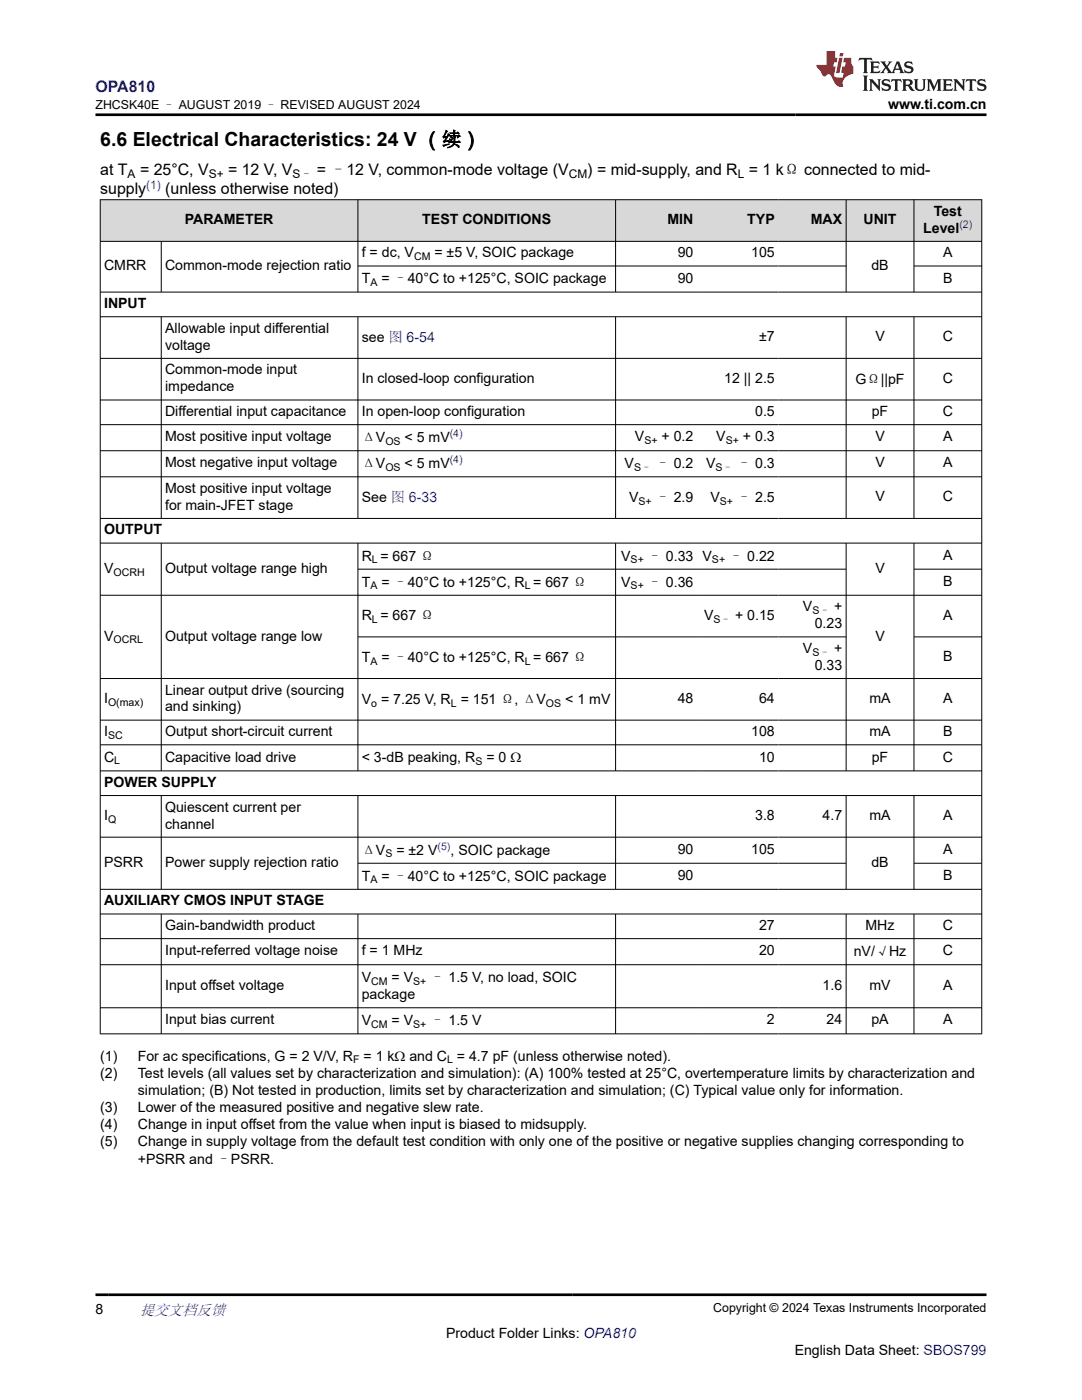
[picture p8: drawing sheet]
<svg xmlns="http://www.w3.org/2000/svg" width="216mm" height="279mm" viewBox="0 0 216 279" stroke-linecap="round" stroke-linejoin="round" font-family="sans-serif">
<defs><g id="words">
<text font-size="3.9" x="20" y="29.1">6.6 Electrical Characteristics: 24 V （续）</text>
<text font-size="3.2" fill="#00f" x="19" y="18.3">OPA810</text>
<g font-size="3.2">
<text x="20" y="34.9">at T</text>
<text x="27.9" y="34.9">= 25°C, V</text>
<text x="45.5" y="34.9">= 12 V, V</text>
<text x="63.2" y="34.9">= –12 V, common-mode voltage (V</text>
<text x="117.2" y="34.9">) = mid-supply, and R = 1 kΩ connected to mid-</text>
<text x="20" y="38.7">supply</text>
<text x="33" y="38.7">(unless otherwise noted)</text>
</g>
<text font-size="3" fill="#00f" x="27.9" y="262.4">提交文档反馈</text>
<g font-size="2.8">
<text x="177.2" y="21.7">www.ti.com.cn</text>
<text x="36.9" y="44.7">PARAMETER</text>
<text x="84.3" y="44.7">TEST CONDITIONS</text>
<text x="133.2" y="44.7">MIN</text>
<text x="149.1" y="44.7">TYP</text>
<text x="161.8" y="44.7">MAX</text>
<text x="172.3" y="44.7">UNIT</text>
<text x="184.2" y="46.4">Level</text>
<text x="186.3" y="43">Test</text>
<text x="20.8" y="54">CMRR</text>
<text x="32.9" y="54">Common-mode rejection ratio</text>
<text x="72.2" y="51.4">f = dc, V</text>
<text x="86.7" y="51.4">= ±5 V, SOIC package</text>
<text x="135.2" y="51.4">90</text>
<text x="149.9" y="51.4">105</text>
<text x="173.9" y="54">dB</text>
<text x="188.2" y="51.4">A</text>
<text x="72.2" y="56.6">T</text>
<text x="76.1" y="56.6">= –40°C to +125°C, SOIC package</text>
<text x="135.2" y="56.4">90</text>
<text x="188.2" y="56.4">B</text>
<text x="20.8" y="61.5">INPUT</text>
<text x="32.9" y="66.4">Allowable input differential</text>
<text x="32.9" y="69.8">voltage</text>
<text x="72.2" y="68.2">see 图 6-54</text>
<text x="151.5" y="68.1">±7</text>
<text x="174.7" y="68.1">V</text>
<text x="188.1" y="68.1">C</text>
<text x="32.9" y="74.7">Common-mode input</text>
<text x="72.2" y="76.4">In closed-loop configuration</text>
<text x="144.5" y="76.4">12 || 2.5</text>
<text x="170.7" y="76.5">GΩ||pF</text>
<text x="188.1" y="76.4">C</text>
<text x="32.9" y="78.1">impedance</text>
<text x="32.9" y="83">Differential input capacitance</text>
<text x="72.2" y="83">In open-loop configuration</text>
<text x="150.7" y="83">0.5</text>
<text x="174" y="83">pF</text>
<text x="188.1" y="83">C</text>
<text x="32.9" y="88.1">Most positive input voltage</text>
<text x="72.2" y="88.2">ΔV</text>
<text x="80.7" y="88.2">&lt; 5 mV</text>
<text x="126.7" y="88.1">V</text>
<text x="132" y="88.1">+ 0.2</text>
<text x="142.9" y="88.1">V</text>
<text x="148.2" y="88.1">+ 0.3</text>
<text x="174.7" y="88.1">V</text>
<text x="188.2" y="88.1">A</text>
<text x="32.9" y="93.3">Most negative input voltage</text>
<text x="72.2" y="93.4">ΔV</text>
<text x="80.7" y="93.4">&lt; 5 mV</text>
<text x="124.6" y="93.4">V</text>
<text x="130.8" y="93.4">– 0.2</text>
<text x="140.9" y="93.4">V</text>
<text x="147.1" y="93.4">– 0.3</text>
<text x="174.7" y="93.3">V</text>
<text x="188.2" y="93.3">A</text>
<text x="32.9" y="98.3">Most positive input voltage</text>
<text x="32.9" y="101.7">for main-JFET stage</text>
<text x="72.2" y="100.2">See 图 6-33</text>
<text x="125.5" y="100.2">V</text>
<text x="130.8" y="100.2">– 2.9</text>
<text x="141.8" y="100.2">V</text>
<text x="147.1" y="100.2">– 2.5</text>
<text x="174.7" y="100">V</text>
<text x="188.1" y="100">C</text>
<text x="20.8" y="106.7">OUTPUT</text>
<text x="72.2" y="111.9">R = 667 Ω</text>
<text x="124" y="111.9">V</text>
<text x="129.3" y="111.9">– 0.33 V</text>
<text x="145.5" y="111.9">– 0.22</text>
<text x="188.2" y="111.7">A</text>
<text x="20.8" y="114.3">V</text>
<text x="32.9" y="114.3">Output voltage range high</text>
<text x="72.2" y="117.1">T</text>
<text x="76.1" y="117.1">= –40°C to +125°C, R = 667 Ω</text>
<text x="124" y="117.1">V</text>
<text x="129.3" y="117.1">– 0.36</text>
<text x="174.7" y="114.3">V</text>
<text x="188.2" y="116.9">B</text>
<text x="72.2" y="123.8">R = 667 Ω</text>
<text x="140.5" y="123.7">V</text>
<text x="146.7" y="123.7">+ 0.15</text>
<text x="160.2" y="122">V</text>
<text x="162.6" y="125.4">0.23</text>
<text x="166.4" y="122">+</text>
<text x="188.2" y="123.7">A</text>
<text x="20.8" y="127.8">V</text>
<text x="32.9" y="127.8">Output voltage range low</text>
<text x="160.2" y="130.3">V</text>
<text x="166.4" y="130.3">+</text>
<text x="174.7" y="127.8">V</text>
<text x="188.2" y="132">B</text>
<text x="72.2" y="132.1">T</text>
<text x="76.1" y="132.1">= –40°C to +125°C, R = 667 Ω</text>
<text x="162.6" y="133.7">0.33</text>
<text x="20.8" y="140.3">I</text>
<text x="32.9" y="138.6">Linear output drive (sourcing</text>
<text x="32.9" y="142">and sinking)</text>
<text x="72.2" y="140.4">V = 7.25 V, R = 151 Ω, ΔV</text>
<text x="112.8" y="140.4">&lt; 1 mV</text>
<text x="135.2" y="140.3">48</text>
<text x="151.5" y="140.3">64</text>
<text x="173.5" y="140.3">mA</text>
<text x="188.2" y="140.3">A</text>
<text x="20.8" y="146.9">I</text>
<text x="32.9" y="146.9">Output short-circuit current</text>
<text x="149.9" y="146.9">108</text>
<text x="173.5" y="146.9">mA</text>
<text x="188.2" y="146.9">B</text>
<text x="20.8" y="152">C</text>
<text x="32.9" y="152">Capacitive load drive</text>
<text x="72.2" y="152.1">&lt; 3-dB peaking, R</text>
<text x="97.1" y="152.1">= 0 Ω</text>
<text x="151.5" y="152">10</text>
<text x="174" y="152">pF</text>
<text x="188.1" y="152">C</text>
<text x="20.8" y="157">POWER SUPPLY</text>
<text x="32.9" y="162">Quiescent current per</text>
<text x="20.8" y="163.7">I</text>
<text x="32.9" y="165.3">channel</text>
<text x="150.7" y="163.7">3.8</text>
<text x="164.1" y="163.7">4.7</text>
<text x="173.5" y="163.7">mA</text>
<text x="188.2" y="163.7">A</text>
<text x="20.8" y="173">PSRR</text>
<text x="32.9" y="173">Power supply rejection ratio</text>
<text x="72.2" y="170.5">ΔV</text>
<text x="79.1" y="170.5">= ±2 V</text>
<text x="89.9" y="170.5">, SOIC package</text>
<text x="135.2" y="170.4">90</text>
<text x="149.9" y="170.4">105</text>
<text x="173.9" y="173">dB</text>
<text x="188.2" y="170.4">A</text>
<text x="72.2" y="175.8">T</text>
<text x="76.1" y="175.8">= –40°C to +125°C, SOIC package</text>
<text x="135.2" y="175.6">90</text>
<text x="188.2" y="175.6">B</text>
<text x="20.8" y="180.7">AUXILIARY CMOS INPUT STAGE</text>
<text x="32.9" y="185.6">Gain-bandwidth product</text>
<text x="151.5" y="185.6">27</text>
<text x="172.7" y="185.6">MHz</text>
<text x="188.1" y="185.6">C</text>
<text x="32.9" y="190.7">Input-referred voltage noise</text>
<text x="72.2" y="190.7">f = 1 MHz</text>
<text x="151.5" y="190.7">20</text>
<text x="170.4" y="190.8">nV/√Hz</text>
<text x="188.1" y="190.7">C</text>
<text x="32.9" y="197.6">Input offset voltage</text>
<text x="72.2" y="196">V</text>
<text x="78.1" y="196">= V</text>
<text x="85.9" y="196">– 1.5 V, no load, SOIC</text>
<text x="164.1" y="197.6">1.6</text>
<text x="173.5" y="197.6">mV</text>
<text x="188.2" y="197.6">A</text>
<text x="72.2" y="199.4">package</text>
<text x="32.9" y="204.5">Input bias current</text>
<text x="72.2" y="204.6">V</text>
<text x="78.1" y="204.6">= V</text>
<text x="85.9" y="204.6">– 1.5 V</text>
<text x="153" y="204.5">2</text>
<text x="164.9" y="204.5">24</text>
<text x="173.9" y="204.5">pA</text>
<text x="188.2" y="204.5">A</text>
<text x="20" y="211.7">(1)</text>
<text x="20" y="215.1">(2)</text>
<text x="27.5" y="211.7">For ac specifications, G = 2 V/V, R</text>
<text x="27.5" y="215.1">Test levels (all values set by characterization and simulation): (A) 100% tested at 25°C, overtemperature limits by characterization and</text>
<text x="72.5" y="211.7">= 1 kΩ and C = 4.7 pF (unless otherwise noted).</text>
<text x="20" y="221.8">(3)</text>
<text x="27.5" y="218.5">simulation; (B) Not tested in production, limits set by characterization and simulation; (C) Typical value only for information.</text>
<text x="27.5" y="221.8">Lower of the measured positive and negative slew rate.</text>
<text x="20" y="225.2">(4)</text>
<text x="27.5" y="225.2">Change in input offset from the value when input is biased to midsupply.</text>
<text x="20" y="228.6">(5)</text>
<text x="27.5" y="228.6">Change in supply voltage from the default test condition with only one of the positive or negative supplies changing corresponding to</text>
<text x="27.5" y="232.3">+PSRR and –PSRR.</text>
<text x="19" y="262.1">8</text>
<text x="89" y="266.9">Product Folder Links: OPA810</text>
<text x="158.6" y="270.3">English Data Sheet: SBOS799</text>
</g>
<g font-size="2.5">
<text x="19" y="21.8">ZHCSK40E – AUGUST 2019 – REVISED AUGUST 2024</text>
<text x="142.3" y="261.8">Copyright © 2024 Texas Instruments Incorporated</text>
</g>
<g font-size="2.4">
<text x="25.5" y="35.5">A</text>
<text x="41.7" y="35.5">S+</text>
<text x="58.4" y="35.5">S–</text>
<text x="113.5" y="35.5">CM</text>
<text x="147.2" y="35.5">L</text>
</g>
<text font-size="2.4" fill="#00f" x="29.2" y="37.7">(1)</text>
<g font-size="2.1" fill="#00f">
<text x="191.5" y="45.5">(2)</text>
<text x="89.7" y="87.3">(4)</text>
<text x="89.7" y="92.5">(4)</text>
<text x="87.3" y="169.6">(5)</text>
</g>
<g font-size="2.1">
<text x="82.6" y="51.9">CM</text>
<text x="73.9" y="57.1">A</text>
<text x="76.9" y="88.8">OS</text>
<text x="128.6" y="88.6">S+</text>
<text x="144.8" y="88.6">S+</text>
<text x="76.9" y="94">OS</text>
<text x="126.5" y="94">S–</text>
<text x="142.8" y="94">S–</text>
<text x="127.4" y="100.7">S+</text>
<text x="143.6" y="100.7">S+</text>
<text x="74.2" y="112.4">L</text>
<text x="125.8" y="112.4">S+</text>
<text x="142.1" y="112.4">S+</text>
<text x="22.6" y="114.9">OCRH</text>
<text x="73.9" y="117.6">A</text>
<text x="104.7" y="117.6">L</text>
<text x="125.8" y="117.6">S+</text>
<text x="74.2" y="124.4">L</text>
<text x="142.4" y="124.2">S–</text>
<text x="162.1" y="122.6">S–</text>
<text x="22.6" y="128.4">OCRL</text>
<text x="162.1" y="130.9">S–</text>
<text x="73.9" y="132.7">A</text>
<text x="104.7" y="132.7">L</text>
<text x="21.6" y="140.9">O(max)</text>
<text x="74.1" y="141">o</text>
<text x="90" y="141">L</text>
<text x="108.9" y="141">OS</text>
<text x="21.6" y="147.5">SC</text>
<text x="22.8" y="152.5">L</text>
<text x="94.9" y="152.7">S</text>
<text x="21.6" y="164.2">Q</text>
<text x="76.9" y="171.1">S</text>
<text x="73.9" y="176.3">A</text>
<text x="74.1" y="196.6">CM</text>
<text x="82.5" y="196.6">S+</text>
<text x="74.1" y="205.2">CM</text>
<text x="82.5" y="205.2">S+</text>
<text x="70.5" y="212.2">F</text>
<text x="89.2" y="212.2">L</text>
</g>
</g></defs>
<g fill="#d8d8d8">
<path d="M20 39.9h175.9v8.3h-175.9z" fill-rule="evenodd"/>
<path d="M20.1 39.9h51.3v8.2h-51.3z" fill-rule="evenodd"/>
<path d="M71.5 39.9h51.3v8.2h-51.3z" fill-rule="evenodd"/>
<path d="M122.9 39.9h16.2v8.2h-16.2z" fill-rule="evenodd"/>
<path d="M139.1 39.9h16.2v8.2h-16.2z" fill-rule="evenodd"/>
<path d="M155.3 39.9h13.5v8.2h-13.5z" fill-rule="evenodd"/>
<path d="M168.9 39.9h13.4v8.2h-13.4z" fill-rule="evenodd"/>
<path d="M182.4 39.9h13.4v8.2h-13.4z" fill-rule="evenodd"/>
</g>
<g fill="none" stroke="#000" stroke-width=".2">
<path d="M19.9 39.9h176.1M20 39.8v166.6M71.4 39.8v18.6M122.8 39.8v18.6M168.8 39.8v18.6M182.4 39.8v18.6M195.9 39.8v166.6M19.9 48.2h176.1M19.9 58.3h176.1M32.2 48.2v10.2M71.4 53.1h97.5M182.4 53.1h13.6"/>
<path d="M19.9 63.2h176.1M19.9 71.5h176.1M19.9 79.8h176.1M32.2 63.2v40.3M71.4 63.2v40.3M122.8 63.2v40.3M168.8 63.2v40.3M182.4 63.2v40.3M19.9 84.7h176.1M19.9 90h176.1M19.9 95.2h176.1M19.9 103.5h176.1"/>
<path d="M19.9 108.4h176.1M19.9 118.8h176.1M32.2 108.4v45.5M71.4 108.4v45.5M71.4 113.6h97.5M122.8 108.4v45.5M168.8 108.4v45.5M182.4 108.4v45.5M182.4 113.6h13.6M71.4 127.1h97.5M182.4 127.1h13.6M196 135.4h-176.1"/>
<path d="M19.9 143.7h176.1M19.9 148.6h176.1M19.9 153.8h176.1M19.9 158.8h176.1M32.2 158.8v18.7M71.4 158.8v18.7M122.8 158.8v18.7M168.8 158.8v18.7M182.4 158.8v18.7M19.9 167.1h176.1M19.9 177.5h176.1M71.4 172.3h97.5"/>
<path d="M182.4 172.3h13.6M19.9 182.4h176.1M19.9 187.3h176.1M19.9 192.5h176.1M32.2 182.4v24M71.4 182.4v24M122.8 182.4v24M168.8 182.4v24M182.4 182.4v24M19.9 201.1h176.1M19.9 206.3h176.1"/>
</g>
<path d="M171.5 11.6l-.2 .5 .5-.2h.6v.1v2.2l-.2 .4h1l-.2-.4v-2.2v-.1h.5l.6 .2-.2-.5zM173.6 12.3l.2 .4v1.5l-.2 .4h1.9l.1-.6a1.08 1.08 0 0 1-1.3 .2v-.7h.6l.4 .2v-.7l-.4 .2h-.6v-.5l.2-.2a1 1 0 0 1 1 .3l-.1-.5zM175.7 12.3l.9 1.1-1 1.2h.9l-.2-.2 .5-.8 .4 .8-.2 .2h1.6l-.2-.2 .2-.5h.9l.1 .5-.1 .2h.9l-.2-.3-.8-2h-.5l-.9 2.2-.9-1.1 .9-1.1h-.8l.2 .2-.4 .6-.4-.6 .2-.2zM179 12.7l.4 1h-.7zM180.7 12.4a.65 .65 0 0 0-.2 .7 .65 .65 0 0 0 .6 .5l.6 .1 .1 .3a.79 .79 0 0 1-.7 .4 .79 .79 0 0 1-.7-.5l.1 .7 .2-.1a.93 .93 0 0 0 1.1 .1 .93 .93 0 0 0 .4-1 1.46 1.46 0 0 0-1.2-.6l-.1-.3a1.09 1.09 0 0 1 1.2 .2l-.2-.6-.1 .1-.5-.2zM172.2 15.1l.2 .4v2.2l-.2 .4h1l-.2-.4v-2.2l.2-.4zM173.4 15.8l.2 .4v1.5l-.2 .4h.8l-.3-.4 .1-1.3 1.6 1.8v-2l.2-.4h-.7l.1 .2 .1 1.1-1.2-1.3zM176.2 15.9a.65 .65 0 0 0-.2 .8 .65 .65 0 0 0 .6 .4l.6 .2 .1 .2a.79 .79 0 0 1-.7 .4 .79 .79 0 0 1-.7-.5l.1 .7 .2-.1a.93 .93 0 0 0 1.1 .1 .93 .93 0 0 0 .4-.9 1.46 1.46 0 0 0-1.2-.6l-.1-.4a1.09 1.09 0 0 1 1.2 .2l-.1-.6-.2 .1-.5-.1zM177.9 15.8l-.1 .6a.63 .63 0 0 1 .8-.3v1.6l-.3 .4h1l-.2-.4v-1.6a.66 .66 0 0 1 .8 .3l-.1-.6zM180 15.8l.2 .4v1.5l-.2 .4h1l-.2-.2-.1-.7h.5l.1 .2a.79 .79 0 0 0 1.2 .6l-1-.9a.61 .61 0 0 0 .6-.6 .61 .61 0 0 0-.5-.7zM180.8 16.1h.1a.47 .47 0 0 1 .5 .1 .47 .47 0 0 1 .1 .5l-.1 .1-.7 .1zM182.3 15.8l.2 .2a2.27 2.27 0 0 0 .4 2 1.04 1.04 0 0 0 1.7-.7v-1.3l.2-.2h-.8l.2 .4v1.1a.6 .6 0 0 1-.6 .6 .6 .6 0 0 1-.6-.6v-1.1l.3-.4zM184.9 15.8l.2 .4v1.5l-.2 .4h.8l-.3-.4v-1.4l.9 1.9 .9-1.9v1.4l-.3 .4h1l-.2-.4v-1.5l.2-.4h-.8l-.7 1.5-.6-1.5zM188.1 15.8l.2 .4v1.5l-.2 .4h1.9l.1-.6a1.09 1.09 0 0 1-1.3 .2v-.7h.6l.4 .2v-.6l-.4 .2h-.6v-.6l.2-.1a1.01 1.01 0 0 1 1 .3l-.1-.6zM190.2 15.8l.3 .4v1.5l-.3 .4h.8l-.2-.4v-1.3l1.6 1.8v-2l.2-.4h-.7l.2 .2v1.1l-1.2-1.3zM192.8 15.8l-.1 .6a.63 .63 0 0 1 .8-.3v1.6l-.3 .4h1l-.2-.4v-1.6a.66 .66 0 0 1 .8 .3l-.1-.6zM195.2 15.9a.65 .65 0 0 0-.2 .8 .65 .65 0 0 0 .6 .4l.6 .2 .2 .2a.79 .79 0 0 1-.7 .4 .79 .79 0 0 1-.7-.5l.1 .7 .2-.1a.93 .93 0 0 0 1 .1 .93 .93 0 0 0 .5-.9 1.46 1.46 0 0 0-1.3-.6v-.4a1.09 1.09 0 0 1 1.2 .2l-.2-.6-.2 .1-.5-.1z" fill="#231f20"/>
<path d="M164.9 10.2v2.8h-2l.1 .3 .8 1a.95 .95 0 0 0 1 .9 .59 .59 0 0 1 .5-.4 .59 .59 0 0 1 .5 .4l.4 .7a1.59 1.59 0 0 0 2.1 1.4 1.61 1.61 0 0 1 1-2.3l1-.3-.1-1.5a1.59 1.59 0 0 1-.3-1.7h-1.5l-.2 .9h.6l-.2 .9h-.5l-.2 1v.2l.4 .1-.1 .9h-.7a.73 .73 0 0 1-1-.7l.3-1.5h-.5l.1-.9h.5l.2-.9h-.5v-1.3zM167.4 11.5l-.6 3.1h.7l.6-3.1zM167.6 10.6l-.1 .6h.7l.1-.6z" fill="#ed1c24"/>
<path d="M19 22.9h177.8M19 258.4h177.8" fill="none" stroke="#000" stroke-width=".53"/>
<use href="#words"/>
</svg>
